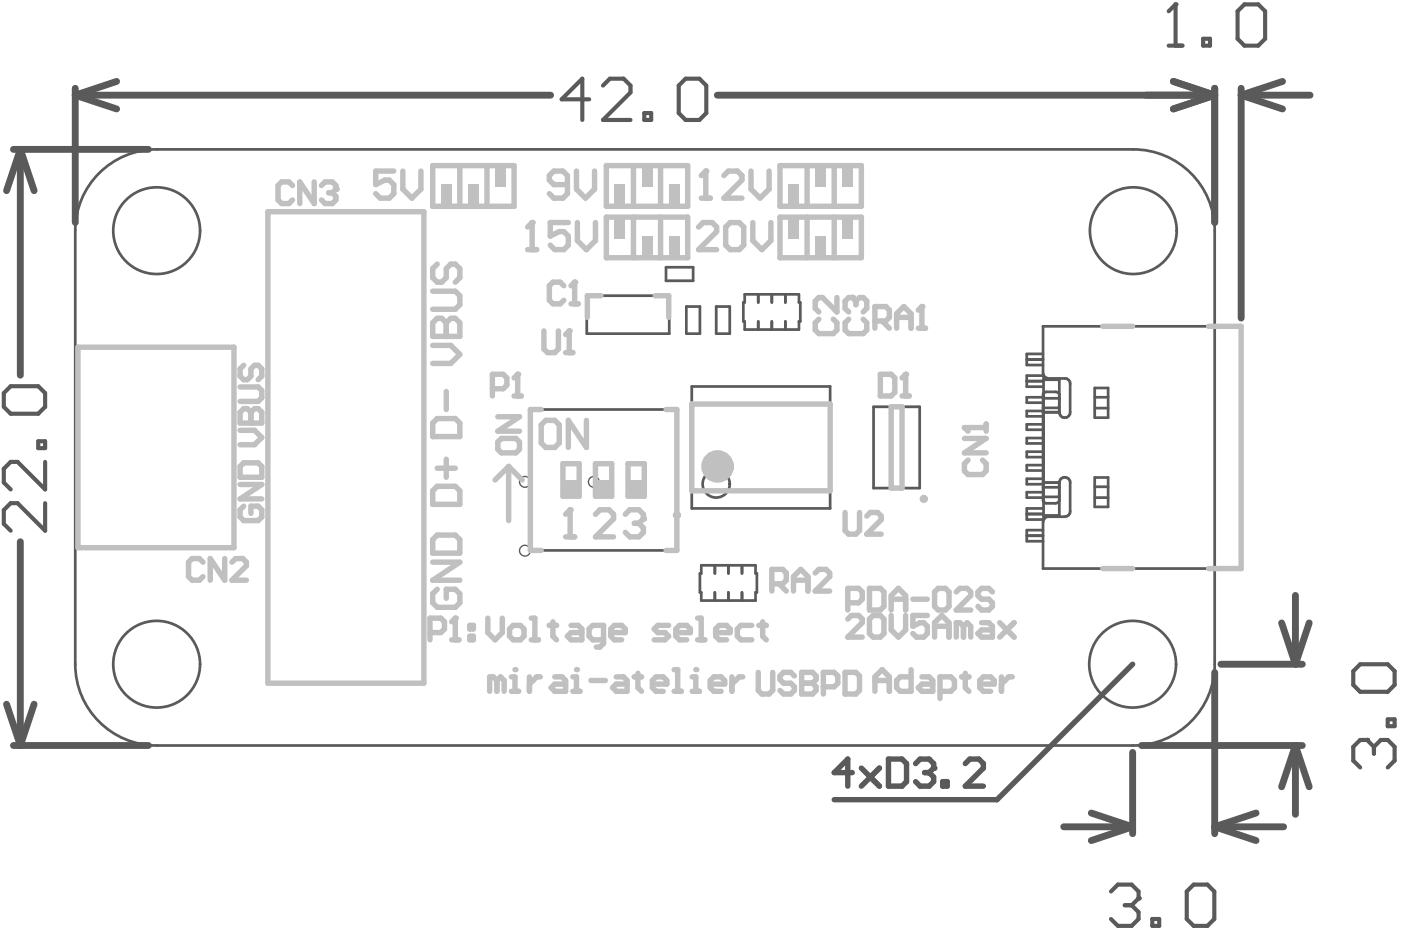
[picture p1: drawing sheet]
<svg xmlns="http://www.w3.org/2000/svg" width="172mm" height="114mm" viewBox="0 0 172 114" stroke-linecap="round" stroke-linejoin="round" font-family="sans-serif">
<g fill="none" stroke="#5a5a5a" stroke-width=".33">
<path d="M11.7 21.7a10 10 0 0 1 7.5-3.4h119.8a10 10 0 0 1 10 10v53.2a10 10 0 0 1-10 9.9h-119.8a10 10 0 0 1-10-9.9v-53.2a9.9 9.9 0 0 1 2.5-6.6zM32.8 26h19.2v57.8h-19.2zM72 36.3h10.1v4.6h-10.1zM81.7 32.8h3.3v1.6h-3.3zM84.2 37.6h1.6v3.3h-1.6zM87.8 37.6h1.7v3.3h-1.7zM91.3 36.1h6.7v1h.1v2.3h-.1v1h-6.7v-1h-.1v-2.3h.1zM93 36.1v1M93 39.4v1M94.6 36.1v1M94.6 39.4v1M96.3 36.1v1"/>
<path d="M96.3 39.4v1M9.6 42.6h19.1v24.6h-19.1zM65 50.2h18v17.3h-18zM84.8 47.4h17v15h-17zM107.1 49.9h5.7v10h-5.7zM125.9 44.1h2M127.9 43.4h-2v1.4h2M127.9 46.1h-2v.6h2M127.9 46.8h-2v.6h2M127.9 48.7h-2v.7h2M127.9 50.4h-2v.7h2M127.9 52h-2v.7h2"/>
<path d="M127.9 53.7h-2v.7h2M127.9 55.4h-2v.7h2M127.9 57h-2v.7h2M127.9 58.7h-2v.7h2M127.9 59.2h2M127.9 59.8h2M127.9 50.6h2M127.9 50h2M128 48.8h1.9M128 46.6h1.9v4M128 46v17.7M129.9 59.2v4h-1.9"/>
<path d="M129.9 50.6a.67 .67 0 0 0 .7 .6 .67 .67 0 0 0 .6-.6v-3.5a.65 .65 0 0 0-.6-.7h-2a.65 .65 0 0 1-.7-.7v-5.7h24.3v29.7h-24.3v-5.7a.65 .65 0 0 1 .7-.6h2a.65 .65 0 0 0 .6-.7v-3.5a.67 .67 0 0 0-.6-.7 .67 .67 0 0 0-.7 .7M129.9 48.4l-.1-.2-.3-.1h-1.2l-.3 .1-.1 .2v13l.1 .2 .3 .1h1.2l.3-.1 .1-.3M134.2 58.6h1.7v3.6h-1.7zM134.2 59.7h1.7M134.2 47.6h1.7v3.6h-1.7zM134.2 50h1.7M134.2 48.7h1.7M86 69.3h6.7v1h.1v2.4h-.1v1h-6.7v-1h-.2v-2.4h.2zM87.7 69.3v1M87.7 72.7v1M89.3 69.3v1M89.3 72.7v1"/>
<path d="M91 69.3v1M91 72.7v1M125.9 65.7h2M125.9 63h2M125.9 63.1h2M127.9 60.4h-2v.6h2M127.9 62.4h-2v1.3h2M127.9 65h-2v1.4h2M128 60.9h1.9M134.2 61h1.7"/>
<circle cx="87.8" cy="59.4" r="1.66"/>
</g>
<g fill="none" stroke="#5a5a5a" stroke-width=".17">
<circle cx="64.4" cy="59.1" r=".66"/>
<circle cx="72.8" cy="59.1" r=".66"/>
<circle cx="64.4" cy="67.5" r=".66"/>
</g>
<g fill="none" stroke="#5a5a5a" stroke-width=".84">
<path d="M1.6 18.3h16.6M2.5 18.3l1.7 5.1M2.5 18.3l-1.7 5.1M2.5 18.3v27.7M9.2 10.8v16.5M9.2 11.7l5.1 1.7M9.2 11.7h58.3M14.3 10l-5.1 1.7M88 11.7h61M143.9 10l5.1 1.7M149 10.8v16.5M149 11.7l-5.1 1.7"/>
<path d="M152.2 10.8v28.2M152.2 11.7h8.5M152.2 11.7l5.1 1.7M157.3 10l-5.1 1.7M2.5 66.4v25M157.2 76.4l1.7 5.1M158.9 73v8.5M160.5 76.4l-1.6 5.1M.8 86.4l1.7 5M1.6 91.4h16.6M4.2 86.4l-1.7 5M133.8 99.7l5.1 1.7"/>
<path d="M138.9 92.3v9.9M140 91.4h19.7M149 82.5v19.7M149.7 81.5h10M154 99.7l-5 1.7M158.9 91.4l-1.7 5.1M158.9 91.4v8.5M158.9 91.4l1.6 5.1M130.4 101.4h8.5M138.9 101.4l-5.1 1.7M149 101.4h8.4M149 101.4l5 1.7"/>
</g>
<path d="M104.5 94.8h-2.2l1.7-1.7v3.3M105.6 94.2l2.2 2.2M107.8 94.2l-2.2 2.2M108.9 93.1h1.7l.6 .5v2.3l-.6 .5h-1.7zM112.3 93.6l.5-.5h1.1l.6 .5v.6M138.9 81.5l-16.6 16.6h-20" fill="none" stroke="#5a5a5a" stroke-width=".66"/>
<circle cx="114.5" cy="94.2" r=".33" fill="#5a5a5a"/>
<path d="M113.4 94.8h.5M113.9 94.8l.6 .5v.6l-.6 .5h-1.1l-.5-.5M114.5 94.2l-.6 .6M115.6 95.9h.6v.5h-.6zM118.4 93.6l.5-.5h1.1l.6 .5v.6l-2.2 2.2h2.2" fill="none" stroke="#5a5a5a" stroke-width=".66"/>
<path d="M136.2 109.3l.9-.8h1.7l.8 .8v.9" fill="none" stroke="#5a5a5a" stroke-width=".51"/>
<circle cx="139.6" cy="110.2" r=".25" fill="#5a5a5a"/>
<path d="M167.6 90.7h-.8l-.8 .9v1.7l.8 .8M137.9 111h.9M138.8 111l.8 .9v.8l-.8 .8h-1.7l-.9-.8M139.6 110.2l-.8 .8M141.3 112.7h.9v.8h-.9zM145.5 109.3l.9-.8h1.7l.8 .8v3.4l-.8 .8h-1.7l-.9-.8z" fill="none" stroke="#5a5a5a" stroke-width=".51"/>
<circle cx="167.6" cy="90.7" r=".25" fill="#5a5a5a"/>
<g fill="none" stroke="#5a5a5a" stroke-width=".51">
<path d="M72.3 12.2h-3.4l2.5-2.6v5.1M73.9 10.5l.9-.9h1.7l.8 .9v.8l-3.4 3.4h3.4M79 13.9h.9v.8h-.9zM83.2 10.5l.9-.9h1.7l.8 .9v3.4l-.8 .8h-1.7l-.9-.8zM143.3 5.6h1.7M144.2 .5v5.1M.5 48.2l.8-.8h3.4l.8 .8v1.7l-.8 .8h-3.4l-.8-.8zM4.7 54.1h.8v.9h-.8zM5.5 56.6v3.4l-3.3-3.4h-.9l-.8 .9v1.7l.8 .8M5.5 61.7v3.4l-3.3-3.4h-.9l-.8 .9v1.6l.8 .9M166 82.3l.8-.8h3.4l.8 .8v1.7l-.8 .8h-3.4l-.8-.8zM167.6 90.7l.9 .9"/>
<path d="M168.5 91.6v.8M168.5 91.6l.8-.9h.9l.8 .9v1.7l-.8 .8M170.2 88.2h.8v.9h-.8z"/>
</g>
<circle cx="144.2" cy=".5" r=".25" fill="#5a5a5a"/>
<path d="M144.2 .5l-.9 .9M147.5 4.8h.9v.8h-.9zM151.8 1.4l.8-.9h1.7l.8 .9v3.4l-.8 .8h-1.7l-.8-.8z" fill="none" stroke="#5a5a5a" stroke-width=".51"/>
<g fill="none" stroke="#5a5a5a" stroke-width=".33">
<circle cx="19.2" cy="28.3" r="5.3"/>
<circle cx="139" cy="28.3" r="5.3"/>
<circle cx="19.2" cy="81.5" r="5.3"/>
<circle cx="138.9" cy="81.5" r="5.3"/>
</g>
<g fill="none" stroke="#c0c0c0" stroke-width=".66">
<path d="M32.9 26h19.1v57.8h-19.1zM53.1 20.3h9.9v5h-9.9zM56.4 20.3v5M59.7 20.3v5M73.7 36.3h-1.7v2.6M74.4 20.3h9.9v5h-9.9zM74.4 26.6h9.9v5h-9.9zM77.7 20.3v5M77.7 26.6v5M80.3 36.3h1.7v2.6M81 20.3v5M81 26.6v5"/>
<path d="M95.6 20.3h10v5h-10zM95.6 26.6h10v5h-10zM99 20.3v5M99 26.6v5M102.3 20.3v5M102.3 26.6v5M9.6 42.6h19.1v24.6h-19.1zM62.4 57.2l1.6 1.7M62.4 57.2l-1.7 1.7M62.4 57.2v6.6M66.4 50.2h-1.4v17.3h1.4M69 56.9h2v4h-2z"/>
<path d="M73 56.9h2v4h-2zM77 56.9h2v4h-2zM81.7 50.2h1.3v17.3h-1.3M84.8 49.6h17v10.6h-17zM109.3 49.9h1.3v10h-1.3zM135.2 40h3.7M148.2 40h4v29.7h-4M135.2 69.7h3.7"/>
</g>
<g fill="#c0c0c0">
<path d="M54.1 22.6h1.3v2.7h-1.3z" fill-rule="evenodd"/>
<path d="M57.4 22.6h1.3v2.7h-1.3z" fill-rule="evenodd"/>
<path d="M69 58.9h2v2h-2z" fill-rule="evenodd"/>
<path d="M77 58.9h2v2h-2z" fill-rule="evenodd"/>
<path d="M73 58.9h2v2h-2z" fill-rule="evenodd"/>
<path d="M75.4 22.6h1.3v2.7h-1.3z" fill-rule="evenodd"/>
<path d="M82 29h1.3v2.6h-1.3z" fill-rule="evenodd"/>
<path d="M82 22.6h1.3v2.7h-1.3z" fill-rule="evenodd"/>
<path d="M96.6 22.6h1.4v2.7h-1.4z" fill-rule="evenodd"/>
<path d="M100 29h1.3v2.6h-1.3z" fill-rule="evenodd"/>
<path d="M60.7 20.3h1.3v2.7h-1.3z" fill-rule="evenodd"/>
<path d="M75.4 26.6h1.3v2.7h-1.3z" fill-rule="evenodd"/>
<path d="M96.6 26.6h1.4v2.7h-1.4z" fill-rule="evenodd"/>
<path d="M103.3 26.6h1.3v2.7h-1.3z" fill-rule="evenodd"/>
<path d="M100 20.3h1.3v2.7h-1.3z" fill-rule="evenodd"/>
<path d="M103.3 20.3h1.3v2.7h-1.3z" fill-rule="evenodd"/>
<path d="M78.7 29h1.3v2.6h-1.3z" fill-rule="evenodd"/>
<path d="M78.7 20.3h1.3v2.7h-1.3z" fill-rule="evenodd"/>
</g>
<path d="M69.4 65.8h1.1M69.9 62.5v3.3" fill="none" stroke="#c0c0c0" stroke-width=".66"/>
<circle cx="69.9" cy="62.5" r=".33" fill="#c0c0c0"/>
<path d="M53.1 41.3h3.3v-1.7l-.6-.6h-.5l-.6 .6v1.7M53.1 42.4h2.2l1.1 1.1-1.1 1.1h-2.2M53.6 57.4h2.2M54.7 56.3v2.2M53.1 60.2l.5-.6h2.2l.6 .6v1.7h-3.3zM53.1 66.2l.5-.6h2.2l.6 .6v1.6h-3.3zM53.1 68.9h3.3l-3.3 2.3h3.3M53.6 72.3l-.5 .5v1.1l.5 .6h2.2l.6-.6v-1.1l-.6-.5h-1.1v1.1M69.9 62.5l-.5 .6" fill="none" stroke="#c0c0c0" stroke-width=".66"/>
<circle cx="54.7" cy="41.3" r=".33" fill="#c0c0c0"/>
<path d="M53.1 35.7h2.7l.6 .6v1.1l-.6 .5h-2.7M53.6 32.4l-.5 .5v1.2l.5 .5h.6l.5-.5v-1.2l.6-.5h.5l.6 .5v1.2l-.6 .5M53.1 41.3v-1.7l.5-.6h.6l.5 .6v1.7M60.4 47.7h1.3l.5-.5v-.9l-.5-.4h-1.3v2.7M63 48.6h.9M63.5 45.9v2.7" fill="none" stroke="#c0c0c0" stroke-width=".66"/>
<circle cx="63.5" cy="45.9" r=".33" fill="#c0c0c0"/>
<path d="M63.5 45.9l-.5 .4M66.7 40.6v2.2l.4 .4h.9l.5-.4v-2.2M69.4 43.2h.8M69.8 40.6v2.6" fill="none" stroke="#c0c0c0" stroke-width=".66"/>
<circle cx="69.8" cy="40.6" r=".33" fill="#c0c0c0"/>
<path d="M69.1 35l-.4-.4h-.9l-.4 .4v1.8l.4 .5h.9l.4-.5M70 37.3h.9M70.5 34.6v2.7M69.8 40.6l-.4 .4" fill="none" stroke="#c0c0c0" stroke-width=".66"/>
<circle cx="70.5" cy="34.6" r=".33" fill="#c0c0c0"/>
<path d="M70.5 34.6l-.5 .4M108 45.9h1.3l.4 .4v1.8l-.4 .5h-1.3zM110.6 48.6h.9M111.1 45.9v2.7" fill="none" stroke="#c0c0c0" stroke-width=".66"/>
<circle cx="111.1" cy="45.9" r=".33" fill="#c0c0c0"/>
<path d="M35.9 22.8l-.5-.5h-.9l-.4 .5v1.7l.4 .5h.9l.5-.5M38.5 22.3v2.7l-1.7-2.7v2.7M39.4 22.8l.5-.5h.8l.5 .5v.4M53.1 51.9l.5-.6h2.2l.6 .6v1.6h-3.3zM54.7 48v2.2M61 54.2l.5-.4h1.8l.4 .4v.9l-.4 .4h-1.8l-.5-.4zM61 51.1h2.7l-2.7 1.8h2.7M111.1 45.9l-.5 .4" fill="none" stroke="#c0c0c0" stroke-width=".66"/>
<circle cx="41.2" cy="23.2" r=".33" fill="#c0c0c0"/>
<path d="M40.3 23.6h.4M40.7 23.6l.5 .5v.4l-.5 .5h-.8l-.5-.5M41.2 23.2l-.5 .4M76.7 63.1l.5-.6h1.1l.6 .6v.5" fill="none" stroke="#c0c0c0" stroke-width=".66"/>
<circle cx="78.9" cy="63.6" r=".33" fill="#c0c0c0"/>
<path d="M107.3 39.4h1.3l.5-.5v-.9l-.5-.4h-1.3v2.7M108.2 39.4l.9 .9M109.9 38.9h1.8M113.1 37.6v2.7M109.9 40.3v-1.8l.9-.9 .9 .9v1.8M112.6 40.3h.9M73 63.1l.6-.6h1.1l.5 .6v.5l-2.2 2.2h2.2M77.8 64.2h.5M78.3 64.2l.6 .5v.6l-.6 .5h-1.1l-.5-.5M78.9 63.6l-.6 .6M103.6 62.9v2.2l.5 .4h.9l.4-.4v-2.2M106.3 63.3l.4-.4h.9l.5 .4v.4l-1.8 1.8h1.8" fill="none" stroke="#c0c0c0" stroke-width=".66"/>
<circle cx="113.1" cy="37.6" r=".33" fill="#c0c0c0"/>
<g fill="none" stroke="#c0c0c0" stroke-width=".66">
<path d="M85.7 27.8l.5-.5h1.1l.6 .5v.6l-2.2 2.2h2.2M89 27.8l.5-.5h1.2l.5 .5v2.3l-.5 .5h-1.2l-.5-.5zM92.3 27.3v2.2l1.1 1.1 1.1-1.1v-2.2M113.1 37.6l-.5 .4M29.4 57.2l.5-.4h1.8l.4 .4v1.3h-2.7zM29.4 59.4h2.7l-2.7 1.8h2.7M118.3 53.8h2.6l-2.6 1.7h2.6M118.3 52.4h2.6M118.7 56.4l-.4 .5v.9l.4 .4h1.8l.4-.4v-.9l-.4-.5M120.9 52v.9M24.9 68.9l-.5-.4h-.8l-.5 .4v1.8l.5 .5h.8l.5-.5M27.6 68.5v2.7l-1.8-2.7v2.7"/>
<path d="M28.4 68.9l.5-.4h.9l.4 .4v.5l-1.8 1.8h1.8M29.9 62.1l-.5 .4v.9l.5 .4h1.8l.4-.4v-.9l-.4-.4h-.9v.9M104 73.9h1.3l.4-.4v-.9l-.4-.4h-1.3v2.6M106.6 72.2h1.4l.4 .4v1.8l-.4 .4h-1.4zM109.3 74.8v-1.8l.9-.8 .9 .8v1.8M109.3 73.5h1.8M111.9 73.5h1.8M114.6 72.6l.4-.4h.9l.5 .4v1.8l-.5 .4h-.9l-.4-.4zM117.3 72.6l.4-.4h.9l.4 .4v.4l-1.7 1.8h1.7M121.7 72.6l-.4-.4h-.9l-.5 .4v.4l.5 .5h.9l.4 .4v.5l-.4 .4h-.9l-.5-.4"/>
</g>
<circle cx="118.3" cy="52.4" r=".33" fill="#c0c0c0"/>
<path d="M104.1 39.1l-.5 .5v.9l.5 .4h1.7l.5-.4v-.9l-.5-.5M104.5 36.5h-.4l-.5 .4v.9l.5 .5M118.3 52.4l.4 .5" fill="none" stroke="#c0c0c0" stroke-width=".66"/>
<circle cx="104.5" cy="36.5" r=".33" fill="#c0c0c0"/>
<path d="M100.4 39.1l-.4 .5v.9l.4 .4h1.8l.4-.4v-.9l-.4-.5M102.6 36.5v1.8l-1.7-1.8h-.5l-.4 .4v.9l.4 .5M104.5 36.5l.5 .4M105 36.9v.5M105 36.9l.4-.4h.4l.5 .4v.9l-.5 .5M29.4 52.8h1.8l.9 .9-.9 .8h-1.8M29.4 51.9h2.7v-1.3l-.4-.5h-.5l-.4 .5v1.3" fill="none" stroke="#c0c0c0" stroke-width=".66"/>
<circle cx="30.8" cy="51.9" r=".33" fill="#c0c0c0"/>
<path d="M48.3 21h-2.2v1.6l1.1-.5h.5l.6 .5v1.1l-.6 .6h-1.1l-.5-.6M49.4 21v2.2l1.1 1.1 1.1-1.1v-2.2M86 24.3h1.1M86.6 21v3.3M29.4 51.9v-1.3l.5-.5h.4l.5 .5v1.3M29.4 47.5h2.3l.4 .4v.9l-.4 .4h-2.3M29.9 44.8l-.5 .4v.9l.5 .5h.4l.5-.5v-.9l.4-.4h.5l.4 .4v.9l-.4 .5" fill="none" stroke="#c0c0c0" stroke-width=".66"/>
<circle cx="86.6" cy="21" r=".33" fill="#c0c0c0"/>
<path d="M86.6 21l-.6 .5M88.8 21.5l.5-.5h1.1l.6 .5v.6l-2.2 2.2h2.2M92.1 21v2.2l1.1 1.1 1.1-1.1v-2.2M93 82.5v2.2l.4 .4h.9l.5-.4v-2.2M97.4 82.9l-.4-.4h-.9l-.5 .4v.4l.5 .5h.9l.4 .4v.5l-.4 .4h-.9l-.5-.4M98.3 82.5v2.6h1.3l.5-.4v-.5l-.5-.4h-1.3" fill="none" stroke="#c0c0c0" stroke-width=".66"/>
<circle cx="98.3" cy="83.8" r=".33" fill="#c0c0c0"/>
<g fill="none" stroke="#c0c0c0" stroke-width=".66">
<path d="M52.7 77.6h1.4l.4-.5v-.8l-.4-.5h-1.4v2.7M55.4 78.5h.9M55.8 75.8v2.7M104 75.9l.4-.4h.9l.4 .4v.5l-1.7 1.7h1.7M106.6 75.9l.5-.4h.9l.4 .4v1.8l-.4 .4h-.9l-.5-.4zM109.3 75.5v1.8l.9 .8 .9-.8v-1.8M113.7 75.5h-1.8v1.3l.9-.4h.5l.4 .4v.9l-.4 .4h-.9l-.5-.4M114.6 78.1v-1.7l.9-.9 .9 .9v1.7M114.6 76.8h1.8M118.2 76.8l-.5-.4h-.4v1.7M118.2 76.8v1.3M118.2 76.8l.4-.4 .4 .4v1.3"/>
<path d="M120.4 76.4h.9l.4 .4v1.3h-1.3l-.5-.4 .5-.4h1.3M122.6 76.4l1.8 1.7M124.4 76.4l-1.8 1.7M98.3 82.5h1.3l.5 .4v.4l-.5 .5h-1.3M101 84.2h1.3l.4-.4v-.9l-.4-.4h-1.3v2.6M103.6 82.5h1.4l.4 .4v1.8l-.4 .4h-1.4z"/>
</g>
<circle cx="55.8" cy="75.8" r=".33" fill="#c0c0c0"/>
<g fill="none" stroke="#c0c0c0" stroke-width=".66">
<path d="M55.8 75.8l-.4 .5M57.6 76.7h.4v.4h-.4zM57.6 78h.4v.5h-.4zM59.8 75.8v1.8l.9 .9 .9-.9v-1.8M62.5 77.1l.4-.4h.9l.5 .4v.9l-.5 .5h-.9l-.4-.5zM65.1 78.5h.9M65.1 75.8h.5v2.7M67.4 76.7h.8M67.8 76.3v1.7l.4 .5M70 76.7h.9l.5 .4v1.4h-1.4l-.4-.5 .4-.4h1.4M74 78.5h-1.3l-.5-.5v-.9l.5-.4h1.3v2.2l-.4 .5h-.5M74.9 77.6h1.8v-.5l-.5-.4h-.9l-.4 .4v.9l.4 .5h.9"/>
<path d="M82 76.7h-1.3l-.5 .4 .5 .5h.9l.4 .4-.4 .5h-1.4M82.9 77.6h1.8v-.5l-.5-.4h-.9l-.4 .4v.9l.4 .5h.9M85.5 78.5h.9M85.5 75.8h.5v2.7M87.8 77.6h1.7v-.5l-.4-.4h-.9l-.4 .4v.9l.4 .5h.9M92.2 76.7h-1.3l-.5 .4v.9l.5 .5h1.3M93.1 76.7h.9M93.5 76.3v1.7l.5 .5M94.6 71.6h1.4l.4-.4v-.9l-.4-.5h-1.4v2.7M95.5 71.6l.9 .9M97.3 72.5v-1.8l.9-.9 .9 .9v1.8M97.3 71.2h1.8"/>
<path d="M100 70.3l.4-.5h.9l.4 .5v.4l-1.7 1.8h1.7M60.9 83.5l-.4-.5h-.5v1.8M60.9 83.5v1.3M60.9 83.5l.5-.5 .4 .5v1.3M62.7 83h.5v1.8M62.7 84.8h.9"/>
</g>
<circle cx="63.2" cy="82.1" r=".33" fill="#c0c0c0"/>
<path d="M64.9 83v1.8M66.3 83h-.5l-.9 .9M68 83h.9l.5 .5v1.3h-1.4l-.4-.5 .4-.4h1.4M70.2 83h.5v1.8M70.2 84.8h.9" fill="none" stroke="#c0c0c0" stroke-width=".66"/>
<circle cx="70.7" cy="82.1" r=".33" fill="#c0c0c0"/>
<path d="M72.5 83.5h1.7M75.6 83h.9l.4 .5v1.3h-1.3l-.5-.5 .5-.4h1.3M77.8 83h.9M78.2 82.6v1.7l.5 .5M80 83.9h1.8v-.4l-.5-.5h-.9l-.4 .5v.8l.4 .5h.9M82.7 84.8h.8M82.7 82.1h.4v2.7M84.9 83h.4v1.8M84.9 84.8h.9" fill="none" stroke="#c0c0c0" stroke-width=".66"/>
<circle cx="85.3" cy="82.1" r=".33" fill="#c0c0c0"/>
<g fill="none" stroke="#c0c0c0" stroke-width=".66">
<path d="M64.7 30.6h1.1M65.3 27.3v3.3M87.1 83.9h1.8v-.4l-.5-.5h-.9l-.4 .5v.8l.4 .5h.9M89.8 83v1.8M91.1 83h-.5l-.8 .9M107.3 84.8v-1.8l.9-.9 .9 .9v1.8M107.3 83.5h1.8M111.7 82.1v2.7h-1.3l-.5-.5v-.8l.5-.5h1.3M113.1 83h.8l.5 .5v1.3h-1.3l-.5-.5 .5-.4h1.3M115.3 84.8h1.3l.4-.5v-.8l-.4-.5h-1.3v2.7M117.9 83h.9M118.4 82.6v1.7l.4 .5"/>
<path d="M120.1 83.9h1.8v-.4l-.4-.5h-.9l-.5 .5v.8l.5 .5h.9M122.8 83v1.8M124.1 83h-.4l-.9 .9"/>
</g>
<circle cx="65.3" cy="27.3" r=".33" fill="#c0c0c0"/>
<g fill="none" stroke="#c0c0c0" stroke-width=".66">
<path d="M65.3 27.3l-.6 .5M69.6 22.6h-1.7l-.5-.5v-.6l.5-.5h1.1l.6 .5v2.2l-.6 .6h-1.1l-.5-.6M69.7 27.3h-2.2v1.7l1.1-.6h.5l.6 .6v1.1l-.6 .5h-1.1l-.5-.5M70.7 21v2.2l1.1 1.1 1.1-1.1v-2.2M70.8 27.3v2.2l1.1 1.1 1.1-1.1v-2.2M66.4 52.1l.5-.5h1.1l.6 .5v2.2l-.6 .6h-1.1l-.5-.6zM71.9 51.6v3.3l-2.2-3.3v3.3"/>
<circle cx="83" cy="63.2" r=".17"/>
<circle cx="113.3" cy="61.2" r=".17"/>
</g>
<circle cx="88" cy="57.2" r="1" fill="none" stroke="#c0c0c0" stroke-width="2"/>
</svg>
